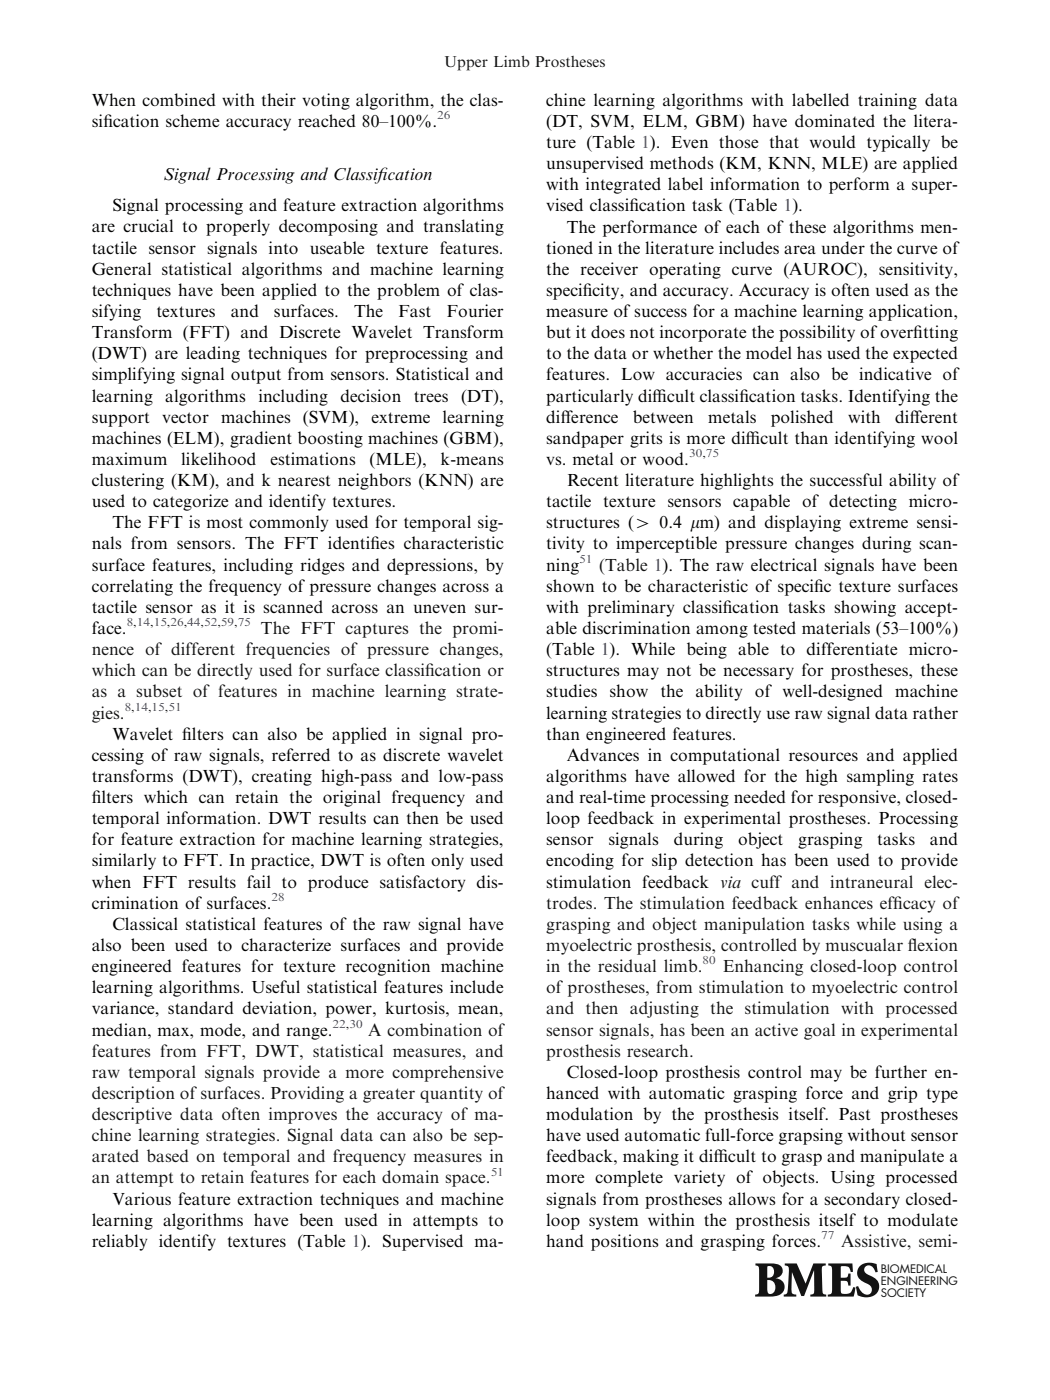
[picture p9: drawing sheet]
<svg xmlns="http://www.w3.org/2000/svg" width="210mm" height="279mm" viewBox="0 0 210 279" stroke-linecap="round" stroke-linejoin="round" font-family="sans-serif">
<defs><g id="words">
<g font-size="3.5">
<text x="18.3" y="21.1">When combined with their voting algorithm, the clas-</text>
<text x="109" y="21.1">chine learning algorithms with labelled training data</text>
<text x="18.3" y="25.3">sif</text>
<text x="20.6" y="25.3">ication scheme accuracy reached 80–100%.</text>
<text x="109" y="25.3">(DT, SVM, ELM, GBM) have dominated the litera-</text>
<text x="109" y="29.5">ture (Table 1). Even those that would typically be</text>
<text x="32.6" y="35.9">Signal Processing and Classif</text>
<text x="75.4" y="35.9">ication</text>
<text x="109" y="33.7">unsupervised methods (KM, KNN, MLE) are applied</text>
<text x="109" y="38">with integrated label information to perform a super-</text>
<text x="18.3" y="46.4">are crucial to properly decomposing and translating</text>
<text x="22.4" y="42.2">Signal processing and feature extraction algorithms</text>
<text x="109" y="42.2">vised classif</text>
<text x="113.1" y="46.4">The performance of each of these algorithms men-</text>
<text x="125.6" y="42.2">ication task (Table 1).</text>
<text x="18.3" y="50.6">tactile sensor signals into useable texture features.</text>
<text x="109" y="50.6">tioned in the literature includes area under the curve of</text>
<text x="18.3" y="54.8">General statistical algorithms and machine learning</text>
<text x="18.3" y="59">techniques have been applied to the problem of clas-</text>
<text x="109" y="54.8">the receiver operating curve (AUROC), sensitivity,</text>
<text x="109" y="59">specif</text>
<text x="116.3" y="59">icity, and accuracy. Accuracy is often used as the</text>
<text x="18.3" y="63.3">sifying</text>
<text x="31.2" y="63.3">textures</text>
<text x="46" y="63.3">and</text>
<text x="54.7" y="63.3">surfaces.</text>
<text x="70.7" y="63.3">The</text>
<text x="79.5" y="63.3">Fast</text>
<text x="89.1" y="63.3">Fourier</text>
<text x="109" y="63.3">measure of success for a machine learning application,</text>
<text x="18.3" y="67.5">Transform (FFT) and Discrete Wavelet Transform</text>
<text x="18.3" y="71.7">(DWT) are leading techniques for preprocessing and</text>
<text x="109" y="67.5">but it does not incorporate the possibility of overf</text>
<text x="109" y="71.7">to the data or whether the model has used the expected</text>
<text x="182.3" y="67.5">itting</text>
<text x="18.3" y="75.9">simplifying signal output from sensors. Statistical and</text>
<text x="109" y="75.9">features. Low accuracies can also be indicative of</text>
<text x="18.3" y="80.1">learning algorithms</text>
<text x="51.6" y="80.1">including</text>
<text x="67.9" y="80.1">decision</text>
<text x="82.6" y="80.1">trees</text>
<text x="92" y="80.1">(DT),</text>
<text x="109" y="80.1">particularly dif</text>
<text x="130.2" y="80.1">f</text>
<text x="130.2" y="80.1">icult classif</text>
<text x="147.6" y="80.1">ication tasks. Identifying the</text>
<text x="18.3" y="84.4">support vector machines (SVM), extreme learning</text>
<text x="18.3" y="88.6">machines (ELM), gradient boosting machines (GBM),</text>
<text x="109" y="84.4">dif</text>
<text x="109" y="88.6">sandpaper grits is more dif</text>
<text x="111.9" y="84.4">ference</text>
<text x="126.3" y="84.4">between</text>
<text x="141.3" y="84.4">metals</text>
<text x="148.8" y="88.6">f</text>
<text x="148.8" y="88.6">icult than identifying wool</text>
<text x="153.8" y="84.4">polished</text>
<text x="169.2" y="84.4">with</text>
<text x="178.7" y="84.4">dif</text>
<text x="181.5" y="84.4">ferent</text>
<text x="18.3" y="92.8">maximum</text>
<text x="36.2" y="92.8">likelihood</text>
<text x="54" y="92.8">estimations</text>
<text x="73.7" y="92.8">(MLE),</text>
<text x="87.9" y="92.8">k-means</text>
<text x="109" y="92.8">vs. metal or wood.</text>
<text x="18.3" y="97">clustering (KM), and k nearest neighbors (KNN) are</text>
<text x="18.3" y="101.2">used to categorize and identify textures.</text>
<text x="109" y="101.2">tactile texture sensors capable of detecting micro-</text>
<text x="113.1" y="97">Recent literature highlights the successful ability of</text>
<text x="22.4" y="105.4">The FFT is most commonly used for temporal sig-</text>
<text x="109" y="105.4">structures (&gt; 0.4 lm) and displaying extreme sensi-</text>
<text x="18.3" y="109.7">nals from sensors. The FFT identif</text>
<text x="18.3" y="113.9">surface features, including ridges and depressions, by</text>
<text x="74" y="109.7">ies characteristic</text>
<text x="109" y="109.7">tivity to imperceptible pressure changes during scan-</text>
<text x="109" y="113.9">ning</text>
<text x="18.3" y="118.1">correlating the frequency of pressure changes across a</text>
<text x="109" y="118.1">shown to be characteristic of specif</text>
<text x="162.5" y="118.1">ic texture surfaces</text>
<text x="18.3" y="122.3">tactile sensor as it is scanned across an uneven sur-</text>
<text x="109" y="122.3">with preliminary classif</text>
<text x="144.3" y="122.3">ication tasks showing accept-</text>
<text x="18.3" y="126.5">face.</text>
<text x="109" y="126.5">able discrimination among tested materials (53–100%)</text>
<text x="109" y="130.7">(Table 1). While being able to differentiate micro-</text>
<text x="109" y="135">structures may not be necessary for prostheses, these</text>
<text x="109" y="139.2">studies show the ability of well-designed machine</text>
<text x="109" y="143.4">learning strategies to directly use raw signal data rather</text>
<text x="22.4" y="147.6">Wavelet f</text>
<text x="36.4" y="147.6">ilters can also be applied in signal pro-</text>
<text x="109" y="147.6">than engineered features.</text>
<text x="18.3" y="151.8">cessing of raw signals, referred to as discrete wavelet</text>
<text x="113.1" y="151.8">Advances in computational resources and applied</text>
<text x="18.3" y="156">transforms (DWT), creating high-pass and low-pass</text>
<text x="18.3" y="160.3">f</text>
<text x="18.3" y="160.3">ilters which can retain the original frequency and</text>
<text x="109" y="156">algorithms have allowed for the high sampling rates</text>
<text x="109" y="160.3">and real-time processing needed for responsive, closed-</text>
<text x="18.3" y="164.5">temporal information. DWT results can then be used</text>
<text x="109" y="164.5">loop feedback in experimental prostheses. Processing</text>
<text x="18.3" y="168.7">for feature extraction for machine learning strategies,</text>
<text x="18.3" y="172.9">similarly to FFT. In practice, DWT is often only used</text>
<text x="109" y="168.7">sensor</text>
<text x="109" y="172.9">encoding for slip detection has been used to provide</text>
<text x="121.4" y="168.7">signals</text>
<text x="134.4" y="168.7">during</text>
<text x="147.3" y="168.7">object</text>
<text x="159.3" y="168.7">grasping</text>
<text x="175.1" y="168.7">tasks</text>
<text x="185.6" y="168.7">and</text>
<text x="18.3" y="177.1">when FFT results fail to produce satisfactory dis-</text>
<text x="109" y="177.1">stimulation feedback via cuff and intraneural elec-</text>
<text x="18.3" y="181.4">crimination of surfaces.</text>
<text x="22.4" y="185.6">Classical statistical features of the raw signal have</text>
<text x="18.3" y="189.8">also been used to characterize surfaces and provide</text>
<text x="18.3" y="194">engineered features for texture recognition machine</text>
<text x="18.3" y="198.2">learning algorithms. Useful statistical features include</text>
<text x="18.3" y="202.4">variance, standard deviation, power, kurtosis, mean,</text>
<text x="18.3" y="206.7">median, max, mode, and range.</text>
<text x="113.1" y="215.1">Closed-loop prosthesis control may be further en-</text>
<text x="109" y="219.3">hanced with automatic grasping force and grip type</text>
<text x="109" y="223.5">modulation by the prosthesis itself. Past prostheses</text>
<text x="109" y="227.7">have used automatic full-force grapsing without sensor</text>
<text x="109" y="232">feedback, making it dif</text>
<text x="142.4" y="232">f</text>
<text x="142.4" y="232">icult to grasp and manipulate a</text>
<text x="109" y="236.2">more complete variety of objects. Using processed</text>
<text x="18.3" y="244.6">learning algorithms have been used in attempts to</text>
<text x="22.4" y="240.4">Various feature extraction techniques and machine</text>
<text x="109" y="240.4">signals from prostheses allows for a secondary closed-</text>
<text x="109" y="244.6">loop system within the prosthesis itself to modulate</text>
<text x="18.3" y="248.8">reliably identify textures (Table 1). Supervised ma-</text>
<text x="109" y="248.8">hand positions and grasping forces.</text>
</g>
<g font-size="3.5" fill="#131413">
<text x="119.6" y="113.9">(Table 1). The raw electrical signals have been</text>
<text x="18.3" y="130.7">nence of different frequencies of pressure changes,</text>
<text x="52.1" y="126.5">The FFT captures the promi-</text>
<text x="18.3" y="135">which can be directly used for surface classif</text>
<text x="84.9" y="135">ication or</text>
<text x="18.3" y="139.2">as a subset of features in machine learning strate-</text>
<text x="18.3" y="143.4">gies.</text>
<text x="109" y="181.4">trodes. The stimulation feedback enhances eff</text>
<text x="109" y="185.6">grasping and object manipulation tasks while using a</text>
<text x="178.3" y="181.4">icacy of</text>
<text x="109" y="189.8">myoelectric prosthesis, controlled by muscualar f</text>
<text x="181.1" y="189.8">lexion</text>
<text x="109" y="194">in the residual limb.</text>
<text x="144.2" y="194">Enhancing closed-loop control</text>
<text x="109" y="198.2">of prostheses, from stimulation to myoelectric control</text>
<text x="109" y="202.4">and then adjusting the stimulation with processed</text>
<text x="73.5" y="206.7">A combination of</text>
<text x="109" y="206.7">sensor signals, has been an active goal in experimental</text>
<text x="18.3" y="210.9">features from FFT, DWT, statistical measures, and</text>
<text x="18.3" y="215.1">raw temporal signals provide a more comprehensive</text>
<text x="109" y="210.9">prosthesis research.</text>
<text x="18.3" y="219.3">description of surfaces. Providing a greater quantity of</text>
<text x="18.3" y="223.5">descriptive data often improves the accuracy of ma-</text>
<text x="18.3" y="227.7">chine learning strategies. Signal data can also be sep-</text>
<text x="18.3" y="232">arated based on temporal and frequency measures in</text>
<text x="18.3" y="236.2">an attempt to retain features for each domain space.</text>
<text x="167.8" y="248.8">Assistive, semi-</text>
</g>
<text font-size="3.2" fill="#131413" x="88.7" y="13.4">Upper Limb Prostheses</text>
<g font-size="2.3" fill="#00f">
<text x="87.3" y="23.7">26</text>
<text x="137.5" y="91.2">30,75</text>
<text x="115.6" y="112.3">51</text>
<text x="25.3" y="125">8,14,15,26,44,52,59,75</text>
<text x="24.9" y="141.8">8,14,15,51</text>
<text x="54.2" y="179.8">28</text>
<text x="140.2" y="192.4">80</text>
<text x="66.4" y="205.1">22,30</text>
<text x="97.9" y="234.6">51</text>
<text x="163.9" y="247.3">77</text>
</g>
<g font-size="2.3" fill="#131413">
<text x="175.8" y="254">BIOMEDICAL</text>
<text x="175.8" y="256.4">ENGINEERING</text>
<text x="175.8" y="258.8">SOCIETY</text>
</g>
</g></defs>
<g fill="#131413">
<path d="M156.6 252.2h2.4l1.8 4 1.5-4h2.5v.3l-.6 .2-.2 .2v.8l.2 4.3 .1 .2 .6 .2v.4h-3.2v-.4l.6-.2 .1-.2 .1-4.4-2 5.1h-.6l-1.9-4.8v3.7a.59 .59 0 0 0 .5 .7l.4 .1v.4h-2.5v-.4a.78 .78 0 0 0 .8-1l.2-4.4-.1-.3-.7-.2z"/>
<path d="M165.3 252.2h4.8l.1 1.6-.4 .1a1.17 1.17 0 0 0-1.6-1.2l-.4 .1v2.2l1.3-.1 .2-.7h.4v2.4h-.4l-.2-.8a1.56 1.56 0 0 0-1.3-.2v2.1a.84 .84 0 0 0 1.2 .5l.8-.3 .5-1 .4 .1-.3 1.8h-5.2v-.4l.6-.2 .2-.5v-4.5a.61 .61 0 0 0-.7-.7z"/>
<path d="M171.7 252.6a3.5 3.5 0 0 1 3.2-.3l.3 1.6h-.5a1.35 1.35 0 0 0-2-1.1 1.07 1.07 0 0 0 .8 1.7 2.32 2.32 0 0 1 1.7 3.2 3.2 3.2 0 0 1-3.9 .9l-.2-.1-.3-1.7 .5-.1 .1 .3a1.67 1.67 0 0 0 2.3 1.1 1.3 1.3 0 0 0-.9-2 2.07 2.07 0 0 1-1.1-3.5z"/>
<path d="M153.1 255.5v1.7l.2 .9a.88 .88 0 0 0 1.4-.7 1.43 1.43 0 0 0-1.6-1.9zM153.2 252.7l-.1 2.3a1.19 1.19 0 0 0 1.4-1 1.19 1.19 0 0 0-.9-1.3zM150.8 252.2h3.1a2.14 2.14 0 0 1 2.2 1 1.52 1.52 0 0 1-1.3 1.9 1.81 1.81 0 0 1 1.8 1.9 1.81 1.81 0 0 1-2 1.7l-3.9 .1v-.4l.6-.2 .1-.2 .1-.9v-3.9l-.2-.5-.5-.2z"/>
</g>
<use href="#words"/>
</svg>
